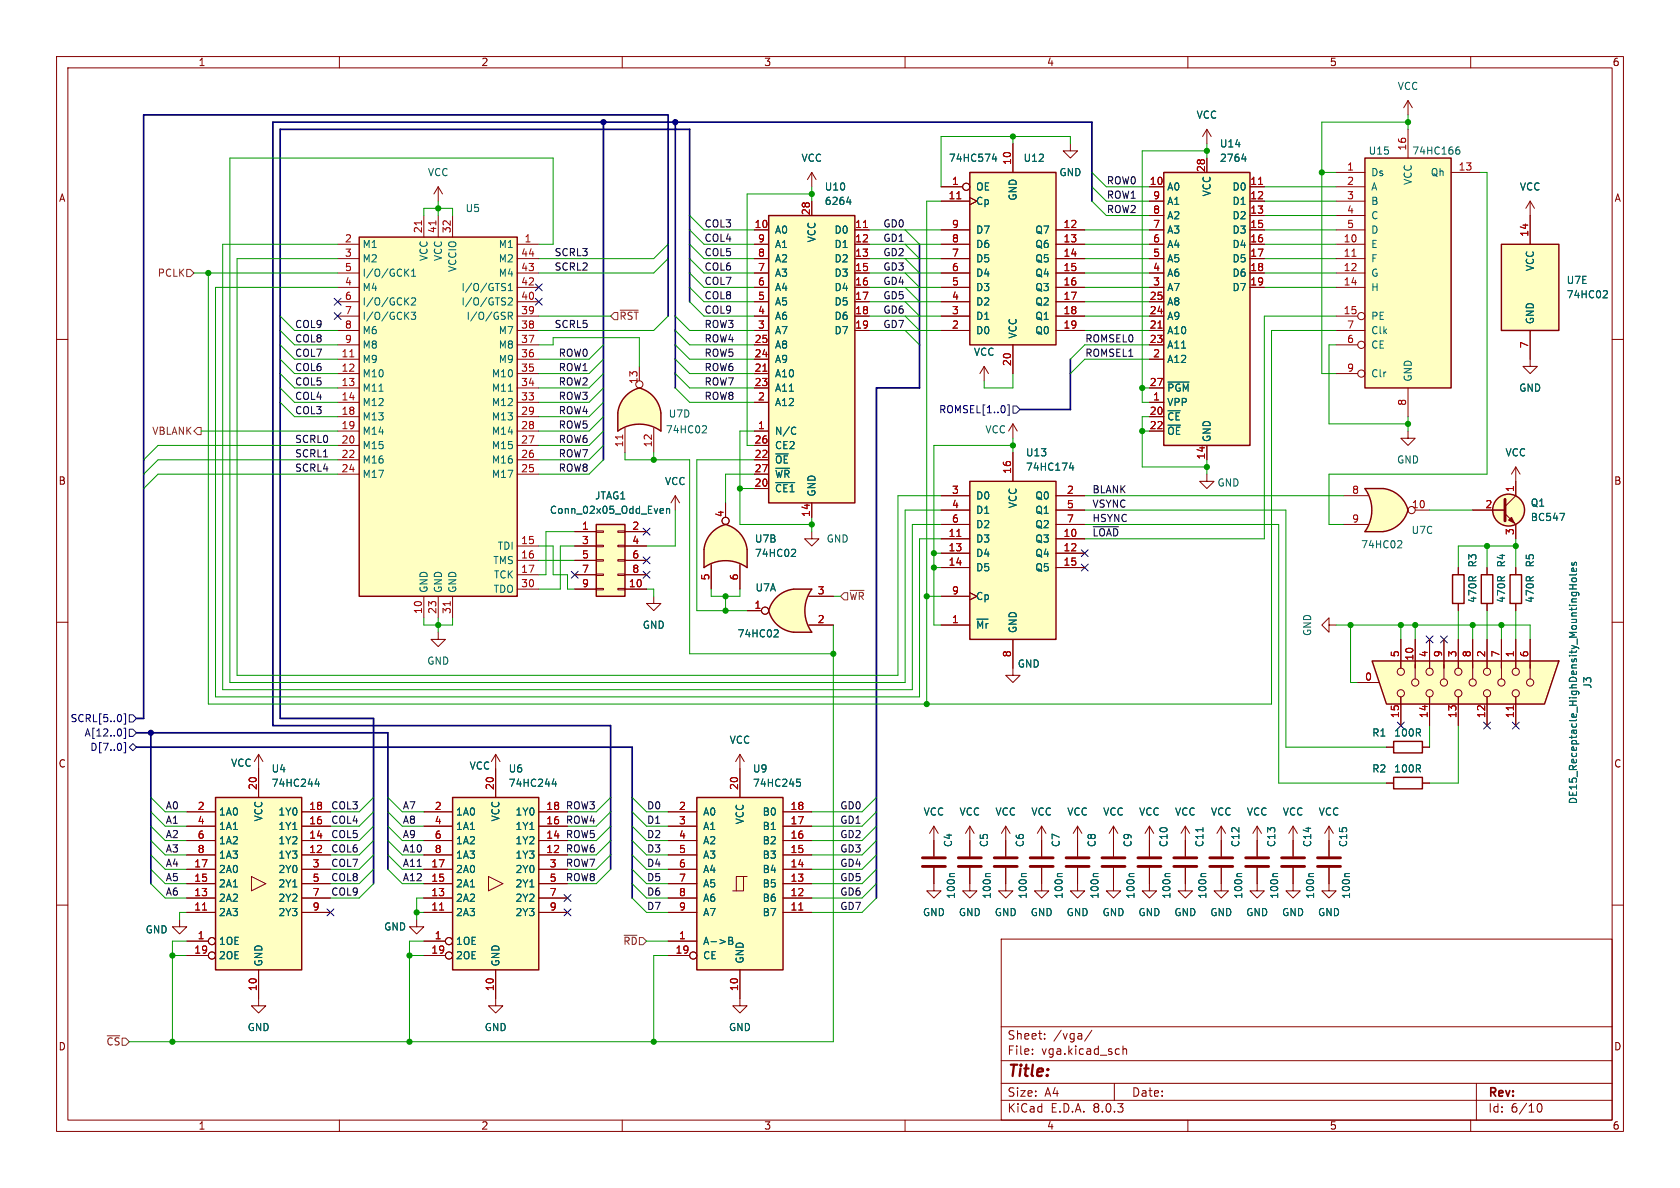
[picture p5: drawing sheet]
<svg xmlns="http://www.w3.org/2000/svg" width="297mm" height="210mm" viewBox="0 0 297 210" stroke-linecap="round" stroke-linejoin="round" font-family="sans-serif">
<defs><g id="words">
<text font-size="2.8" fill="#840000" x="178" y="190.9">Title:</text>
<g font-size="2.1" fill="#840000">
<text x="178" y="184">Sheet:</text>
<text x="186.2" y="184">/vga/</text>
<text x="178" y="186.7">File:</text>
<text x="184.1" y="186.7">vga.kicad_sch</text>
<text x="178" y="196.9">KiCad</text>
<text x="178" y="194.1">Size:</text>
<text x="184.7" y="194.1">A4</text>
<text x="185.7" y="196.9">E.D.A.</text>
<text x="193.3" y="196.9">8.0.3</text>
<text x="200" y="194.1">Date:</text>
<text x="263" y="194.3">Rev:</text>
<text x="263" y="196.9">Id:</text>
<text x="267.1" y="196.9">6/10</text>
</g>
<g font-size="1.8" fill="#840000">
<text x="35" y="11.9">1</text>
<text x="85" y="11.9">2</text>
<text x="135" y="11.9">3</text>
<text x="185" y="11.9">4</text>
<text x="235" y="11.9">5</text>
<text x="285" y="11.9">6</text>
<text x="10.3" y="35.9">A</text>
<text x="285.3" y="35.9">A</text>
<text x="10.3" y="85.9">B</text>
<text x="285.3" y="85.9">B</text>
<text x="10.3" y="135.9">C</text>
<text x="285.3" y="135.9">C</text>
<text x="10.3" y="185.9">D</text>
<text x="285.3" y="185.9">D</text>
<text x="35" y="199.9">1</text>
<text x="85" y="199.9">2</text>
<text x="135" y="199.9">3</text>
<text x="185" y="199.9">4</text>
<text x="235" y="199.9">5</text>
<text x="285" y="199.9">6</text>
</g>
<g font-size="1.8" fill="#006464">
<text x="247" y="16.1">VCC</text>
<text x="211.4" y="21.2">VCC</text>
<text x="141.6" y="28.8">VCC</text>
<text x="167.6" y="28.8">74HC574</text>
<text x="180.9" y="28.8">U12</text>
<text x="215.6" y="26.3">U14</text>
<text x="215.6" y="28.8">2764</text>
<text x="241.9" y="27.5">U15</text>
<text x="249.6" y="27.5">74HC166</text>
<text x="75.6" y="31.3">VCC</text>
<text x="145.7" y="33.9">U10</text>
<text x="172.5" y="33.9">OE</text>
<text x="179.9" y="35.6" transform="rotate(-90 179.9 35.6)">GND</text>
<text x="187.2" y="31.3">GND</text>
<text x="206.2" y="33.9">A0</text>
<text x="214.2" y="34.8" transform="rotate(-90 214.2 34.8)">VCC</text>
<text x="217.8" y="33.9">D0</text>
<text x="242.3" y="31.3">Ds</text>
<text x="242.3" y="33.9">A</text>
<text x="249.8" y="32.8" transform="rotate(-90 249.8 32.8)">VCC</text>
<text x="252.8" y="31.3">Qh</text>
<text x="268.6" y="33.9">VCC</text>
<text x="82.2" y="37.7">U5</text>
<text x="136.9" y="41.5">A0</text>
<text x="145.7" y="36.4">6264</text>
<text x="147.4" y="41.5">D0</text>
<text x="172.5" y="36.4">Cp</text>
<text x="172.5" y="41.5">D7</text>
<text x="182.9" y="41.5">Q7</text>
<text x="206.2" y="41.5">A3</text>
<text x="206.2" y="39">A2</text>
<text x="206.2" y="36.4">A1</text>
<text x="217.8" y="36.4">D1</text>
<text x="217.8" y="39">D2</text>
<text x="217.8" y="41.5">D3</text>
<text x="242.3" y="36.4">B</text>
<text x="242.3" y="39">C</text>
<text x="242.3" y="41.5">D</text>
<text x="64" y="44">M1</text>
<text x="64" y="46.6">M2</text>
<text x="75.8" y="46.2" transform="rotate(-90 75.8 46.2)">VCC</text>
<text x="78.3" y="46.2" transform="rotate(-90 78.3 46.2)">VCC</text>
<text x="88.1" y="44">M1</text>
<text x="88.1" y="46.6">M2</text>
<text x="136.9" y="46.6">A2</text>
<text x="136.9" y="44">A1</text>
<text x="144.4" y="42.9" transform="rotate(-90 144.4 42.9)">VCC</text>
<text x="147.4" y="44">D1</text>
<text x="147.4" y="46.6">D2</text>
<text x="172.5" y="46.6">D5</text>
<text x="172.5" y="44">D6</text>
<text x="182.9" y="44">Q6</text>
<text x="182.9" y="46.6">Q5</text>
<text x="206.2" y="46.6">A5</text>
<text x="206.2" y="44">A4</text>
<text x="217.8" y="44">D4</text>
<text x="217.8" y="46.6">D5</text>
<text x="242.3" y="44">E</text>
<text x="242.3" y="46.6">F</text>
<text x="64" y="51.7">M4</text>
<text x="64" y="49.1">I/O/GCK1</text>
<text x="80.9" y="48.2" transform="rotate(-90 80.9 48.2)">VCCIO</text>
<text x="81.5" y="51.7">I/O/GTS1</text>
<text x="88.1" y="49.1">M4</text>
<text x="136.9" y="51.7">A4</text>
<text x="136.9" y="49.1">A3</text>
<text x="147.4" y="49.1">D3</text>
<text x="147.4" y="51.7">D4</text>
<text x="172.5" y="51.7">D3</text>
<text x="172.5" y="49.1">D4</text>
<text x="182.9" y="49.1">Q4</text>
<text x="182.9" y="51.7">Q3</text>
<text x="206.2" y="51.7">A7</text>
<text x="206.2" y="49.1">A6</text>
<text x="217.8" y="49.1">D6</text>
<text x="217.8" y="51.7">D7</text>
<text x="242.3" y="49.1">G</text>
<text x="242.3" y="51.7">H</text>
<text x="271.4" y="48" transform="rotate(-90 271.4 48)">VCC</text>
<text x="276.9" y="50.4">U7E</text>
<text x="276.9" y="52.9">74HC02</text>
<text x="64" y="54.2">I/O/GCK2</text>
<text x="64" y="56.7">I/O/GCK3</text>
<text x="64" y="59.3">M6</text>
<text x="81.5" y="54.2">I/O/GTS2</text>
<text x="82.4" y="56.7">I/O/GSR</text>
<text x="88.1" y="59.3">M7</text>
<text x="136.9" y="59.3">A7</text>
<text x="136.9" y="56.7">A6</text>
<text x="136.9" y="54.2">A5</text>
<text x="147.4" y="54.2">D5</text>
<text x="147.4" y="56.7">D6</text>
<text x="147.4" y="59.3">D7</text>
<text x="172.5" y="59.3">D0</text>
<text x="172.5" y="56.7">D1</text>
<text x="172.5" y="54.2">D2</text>
<text x="179.9" y="59.9" transform="rotate(-90 179.9 59.9)">VCC</text>
<text x="182.9" y="54.2">Q2</text>
<text x="182.9" y="56.7">Q1</text>
<text x="182.9" y="59.3">Q0</text>
<text x="206.2" y="59.3">A10</text>
<text x="206.2" y="56.7">A9</text>
<text x="206.2" y="54.2">A8</text>
<text x="242.3" y="56.7">PE</text>
<text x="242.3" y="59.3">Clk</text>
<text x="271.4" y="57.4" transform="rotate(-90 271.4 57.4)">GND</text>
<text x="64" y="64.4">M9</text>
<text x="64" y="61.8">M8</text>
<text x="88.1" y="64.4">M9</text>
<text x="88.1" y="61.8">M8</text>
<text x="136.9" y="64.4">A9</text>
<text x="136.9" y="61.8">A8</text>
<text x="172.1" y="63.1">VCC</text>
<text x="206.2" y="64.4">A12</text>
<text x="206.2" y="61.8">A11</text>
<text x="242.3" y="61.8">CE</text>
<text x="64" y="66.9">M10</text>
<text x="64" y="69.4">M11</text>
<text x="64" y="72">M12</text>
<text x="86.9" y="72">M12</text>
<text x="86.9" y="69.4">M11</text>
<text x="86.9" y="66.9">M10</text>
<text x="136.9" y="72">A12</text>
<text x="136.9" y="66.9">A10</text>
<text x="136.9" y="69.4">A11</text>
<text x="206.2" y="72">VPP</text>
<text x="206.2" y="69.4">~{PGM}</text>
<text x="242.3" y="66.9">Clr</text>
<text x="249.8" y="67.6" transform="rotate(-90 249.8 67.6)">GND</text>
<text x="268.5" y="69.4">GND</text>
<text x="64" y="74.5">M13</text>
<text x="64" y="77.1">M14</text>
<text x="86.9" y="77.1">M14</text>
<text x="86.9" y="74.5">M13</text>
<text x="117.6" y="76.8">74HC02</text>
<text x="118.1" y="74">U7D</text>
<text x="136.9" y="77.1">N/C</text>
<text x="174.1" y="76.8">VCC</text>
<text x="206.2" y="74.5">~{CE}</text>
<text x="206.2" y="77.1">~{OE}</text>
<text x="64" y="79.6">M15</text>
<text x="64" y="82.1">M16</text>
<text x="86.9" y="82.1">M16</text>
<text x="86.9" y="79.6">M15</text>
<text x="136.9" y="82.1">~{OE}</text>
<text x="136.9" y="79.6">CE2</text>
<text x="181.3" y="80.9">U13</text>
<text x="181.3" y="83.4">74HC174</text>
<text x="214.2" y="78.2" transform="rotate(-90 214.2 78.2)">GND</text>
<text x="246.9" y="82.1">GND</text>
<text x="266.1" y="80.9">VCC</text>
<text x="64" y="84.7">M17</text>
<text x="86.9" y="84.7">M17</text>
<text x="105.1" y="88.5">JTAG1</text>
<text x="117.5" y="86">VCC</text>
<text x="136.9" y="87.2">~{CE1}</text>
<text x="136.9" y="84.7">~{WR}</text>
<text x="144.4" y="87.9" transform="rotate(-90 144.4 87.9)">GND</text>
<text x="172.5" y="88.5">D0</text>
<text x="179.9" y="89.9" transform="rotate(-90 179.9 89.9)">VCC</text>
<text x="182.9" y="88.5">Q0</text>
<text x="215.1" y="86.2">GND</text>
<text x="270.5" y="89.8">Q1</text>
<text x="97.1" y="91">Conn_02x05_Odd_Even</text>
<text x="172.5" y="91">D1</text>
<text x="172.5" y="93.6">D2</text>
<text x="182.9" y="91">Q1</text>
<text x="182.9" y="93.6">Q2</text>
<text x="249.5" y="94.6">U7C</text>
<text x="270.5" y="92.3">BC547</text>
<text x="87.1" y="99.9">TMS</text>
<text x="87.9" y="97.4">TDI</text>
<text x="133.4" y="98.7">74HC02</text>
<text x="133.4" y="96.1">U7B</text>
<text x="146" y="96.1">GND</text>
<text x="172.5" y="96.1">D3</text>
<text x="172.5" y="98.7">D4</text>
<text x="172.5" y="101.2">D5</text>
<text x="182.9" y="96.1">Q3</text>
<text x="182.9" y="98.7">Q4</text>
<text x="182.9" y="101.2">Q5</text>
<text x="240.5" y="97.1">74HC02</text>
<text x="261.2" y="100.4" transform="rotate(-90 261.2 100.4)">R3</text>
<text x="266.3" y="100.4" transform="rotate(-90 266.3 100.4)">R4</text>
<text x="271.4" y="100.4" transform="rotate(-90 271.4 100.4)">R5</text>
<text x="75.8" y="104.9" transform="rotate(-90 75.8 104.9)">GND</text>
<text x="78.3" y="104.9" transform="rotate(-90 78.3 104.9)">GND</text>
<text x="80.9" y="104.9" transform="rotate(-90 80.9 104.9)">GND</text>
<text x="87.2" y="105">TDO</text>
<text x="87.2" y="102.5">TCK</text>
<text x="133.5" y="104.7">U7A</text>
<text x="172.5" y="106.3">Cp</text>
<text x="261.2" y="106.7" transform="rotate(-90 261.2 106.7)">470R</text>
<text x="266.3" y="106.7" transform="rotate(-90 266.3 106.7)">470R</text>
<text x="271.4" y="106.7" transform="rotate(-90 271.4 106.7)">470R</text>
<text x="113.5" y="111.4">GND</text>
<text x="130.3" y="112.9">74HC02</text>
<text x="172.5" y="111.4">~{Mr}</text>
<text x="179.9" y="112" transform="rotate(-90 179.9 112)">GND</text>
<text x="232" y="112.5" transform="rotate(-90 232 112.5)">GND</text>
<text x="75.4" y="117.7">GND</text>
<text x="179.8" y="118.2">GND</text>
<text x="281.5" y="121.8" transform="rotate(-90 281.5 121.8)">J3</text>
<text x="128.9" y="131.7">VCC</text>
<text x="242.5" y="130.4">R1</text>
<text x="246.4" y="130.4">100R</text>
<text x="40.8" y="135.7">VCC</text>
<text x="47.9" y="136.8">U4</text>
<text x="82.9" y="136.2">VCC</text>
<text x="89.8" y="136.8">U6</text>
<text x="133" y="136.8">U9</text>
<text x="242.5" y="136.8">R2</text>
<text x="246.4" y="136.8">100R</text>
<text x="47.9" y="139.3">74HC244</text>
<text x="89.8" y="139.3">74HC244</text>
<text x="133" y="139.3">74HC245</text>
<text x="279" y="142.3" transform="rotate(-90 279 142.3)">DE15_Receptacle_HighDensity_MountingHoles</text>
<text x="38.6" y="144.4">1A0</text>
<text x="38.6" y="146.9">1A1</text>
<text x="38.6" y="149.5">1A2</text>
<text x="46.6" y="145.3" transform="rotate(-90 46.6 145.3)">VCC</text>
<text x="49.1" y="149.5">1Y2</text>
<text x="49.1" y="146.9">1Y1</text>
<text x="49.1" y="144.4">1Y0</text>
<text x="80.5" y="144.4">1A0</text>
<text x="80.5" y="146.9">1A1</text>
<text x="80.5" y="149.5">1A2</text>
<text x="88.5" y="145.3" transform="rotate(-90 88.5 145.3)">VCC</text>
<text x="91" y="149.5">1Y2</text>
<text x="91" y="146.9">1Y1</text>
<text x="91" y="144.4">1Y0</text>
<text x="124.2" y="144.4">A0</text>
<text x="124.2" y="146.9">A1</text>
<text x="124.2" y="149.5">A2</text>
<text x="131.7" y="145.8" transform="rotate(-90 131.7 145.8)">VCC</text>
<text x="134.7" y="149.5">B2</text>
<text x="134.7" y="146.9">B1</text>
<text x="134.7" y="144.4">B0</text>
<text x="163.2" y="144.4">VCC</text>
<text x="168.5" y="149.9" transform="rotate(-90 168.5 149.9)">C4</text>
<text x="169.5" y="144.4">VCC</text>
<text x="174.9" y="149.9" transform="rotate(-90 174.9 149.9)">C5</text>
<text x="175.9" y="144.4">VCC</text>
<text x="181.2" y="149.9" transform="rotate(-90 181.2 149.9)">C6</text>
<text x="182.2" y="144.4">VCC</text>
<text x="187.6" y="149.9" transform="rotate(-90 187.6 149.9)">C7</text>
<text x="188.6" y="144.4">VCC</text>
<text x="193.9" y="149.9" transform="rotate(-90 193.9 149.9)">C8</text>
<text x="194.9" y="144.4">VCC</text>
<text x="200.3" y="149.9" transform="rotate(-90 200.3 149.9)">C9</text>
<text x="201.3" y="144.4">VCC</text>
<text x="206.6" y="149.9" transform="rotate(-90 206.6 149.9)">C10</text>
<text x="207.6" y="144.4">VCC</text>
<text x="213" y="149.9" transform="rotate(-90 213 149.9)">C11</text>
<text x="214" y="144.4">VCC</text>
<text x="219.3" y="149.9" transform="rotate(-90 219.3 149.9)">C12</text>
<text x="220.3" y="144.4">VCC</text>
<text x="225.7" y="149.9" transform="rotate(-90 225.7 149.9)">C13</text>
<text x="226.7" y="144.4">VCC</text>
<text x="232" y="149.9" transform="rotate(-90 232 149.9)">C14</text>
<text x="233" y="144.4">VCC</text>
<text x="238.4" y="149.9" transform="rotate(-90 238.4 149.9)">C15</text>
<text x="38.6" y="154.5">2A0</text>
<text x="38.6" y="152">1A3</text>
<text x="49.1" y="152">1Y3</text>
<text x="49.1" y="154.5">2Y0</text>
<text x="80.5" y="154.5">2A0</text>
<text x="80.5" y="152">1A3</text>
<text x="91" y="152">1Y3</text>
<text x="91" y="154.5">2Y0</text>
<text x="124.2" y="152">A3</text>
<text x="124.2" y="154.5">A4</text>
<text x="134.7" y="154.5">B4</text>
<text x="134.7" y="152">B3</text>
<text x="38.6" y="159.6">2A2</text>
<text x="38.6" y="157.1">2A1</text>
<text x="49.1" y="157.1">2Y1</text>
<text x="49.1" y="159.6">2Y2</text>
<text x="80.5" y="159.6">2A2</text>
<text x="80.5" y="157.1">2A1</text>
<text x="91" y="157.1">2Y1</text>
<text x="91" y="159.6">2Y2</text>
<text x="124.2" y="157.1">A5</text>
<text x="124.2" y="159.6">A6</text>
<text x="134.7" y="159.6">B6</text>
<text x="134.7" y="157.1">B5</text>
<text x="169" y="159" transform="rotate(-90 169 159)">100n</text>
<text x="175.4" y="159" transform="rotate(-90 175.4 159)">100n</text>
<text x="181.7" y="159" transform="rotate(-90 181.7 159)">100n</text>
<text x="188.1" y="159" transform="rotate(-90 188.1 159)">100n</text>
<text x="194.4" y="159" transform="rotate(-90 194.4 159)">100n</text>
<text x="200.8" y="159" transform="rotate(-90 200.8 159)">100n</text>
<text x="207.1" y="159" transform="rotate(-90 207.1 159)">100n</text>
<text x="213.5" y="159" transform="rotate(-90 213.5 159)">100n</text>
<text x="219.8" y="159" transform="rotate(-90 219.8 159)">100n</text>
<text x="226.2" y="159" transform="rotate(-90 226.2 159)">100n</text>
<text x="232.5" y="159" transform="rotate(-90 232.5 159)">100n</text>
<text x="238.9" y="159" transform="rotate(-90 238.9 159)">100n</text>
<text x="25.6" y="165.2">GND</text>
<text x="38.6" y="167.2">1OE</text>
<text x="38.6" y="162.2">2A3</text>
<text x="49.1" y="162.2">2Y3</text>
<text x="67.8" y="164.7">GND</text>
<text x="80.5" y="167.2">1OE</text>
<text x="80.5" y="162.2">2A3</text>
<text x="91" y="162.2">2Y3</text>
<text x="124.2" y="167.2">A-&gt;B</text>
<text x="124.2" y="162.2">A7</text>
<text x="134.7" y="162.2">B7</text>
<text x="163.1" y="162.2">GND</text>
<text x="169.4" y="162.2">GND</text>
<text x="175.8" y="162.2">GND</text>
<text x="182.1" y="162.2">GND</text>
<text x="188.5" y="162.2">GND</text>
<text x="194.8" y="162.2">GND</text>
<text x="201.2" y="162.2">GND</text>
<text x="207.5" y="162.2">GND</text>
<text x="213.9" y="162.2">GND</text>
<text x="220.2" y="162.2">GND</text>
<text x="226.6" y="162.2">GND</text>
<text x="232.9" y="162.2">GND</text>
<text x="38.6" y="169.8">2OE</text>
<text x="46.6" y="170.9" transform="rotate(-90 46.6 170.9)">GND</text>
<text x="80.5" y="169.8">2OE</text>
<text x="88.5" y="170.9" transform="rotate(-90 88.5 170.9)">GND</text>
<text x="124.2" y="169.8">CE</text>
<text x="131.7" y="170.4" transform="rotate(-90 131.7 170.4)">GND</text>
<text x="43.7" y="182.5">GND</text>
<text x="85.6" y="182.5">GND</text>
<text x="128.8" y="182.5">GND</text>
</g>
<g font-size="1.8" fill="#a90000">
<text x="178.8" y="29.3" transform="rotate(-90 178.8 29.3)">10</text>
<text x="248.7" y="26.7" transform="rotate(-90 248.7 26.7)">16</text>
<text x="167.6" y="35.3">11</text>
<text x="168.2" y="32.8">1</text>
<text x="203.2" y="32.8">10</text>
<text x="203.8" y="35.3">9</text>
<text x="213.1" y="30.5" transform="rotate(-90 213.1 30.5)">28</text>
<text x="220.9" y="32.8">11</text>
<text x="220.9" y="35.3">12</text>
<text x="238.1" y="30.2">1</text>
<text x="238.1" y="32.8">2</text>
<text x="238.1" y="35.3">3</text>
<text x="257.8" y="30.2">13</text>
<text x="74.7" y="41.3" transform="rotate(-90 74.7 41.3)">21</text>
<text x="77.2" y="41.3" transform="rotate(-90 77.2 41.3)">41</text>
<text x="79.8" y="41.3" transform="rotate(-90 79.8 41.3)">32</text>
<text x="133.3" y="40.4">10</text>
<text x="143.3" y="38.1" transform="rotate(-90 143.3 38.1)">28</text>
<text x="151.1" y="40.4">11</text>
<text x="168.2" y="40.4">9</text>
<text x="187.9" y="40.4">12</text>
<text x="203.8" y="40.4">7</text>
<text x="203.8" y="37.8">8</text>
<text x="220.9" y="37.8">13</text>
<text x="220.9" y="40.4">15</text>
<text x="238.1" y="37.8">4</text>
<text x="238.1" y="40.4">5</text>
<text x="270.3" y="42" transform="rotate(-90 270.3 42)">14</text>
<text x="60.9" y="42.9">2</text>
<text x="60.9" y="45.5">3</text>
<text x="92" y="45.5">44</text>
<text x="92.6" y="42.9">1</text>
<text x="133.9" y="45.5">8</text>
<text x="133.9" y="42.9">9</text>
<text x="151.1" y="42.9">12</text>
<text x="151.1" y="45.5">13</text>
<text x="168.2" y="45.5">7</text>
<text x="168.2" y="42.9">8</text>
<text x="187.9" y="42.9">13</text>
<text x="187.9" y="45.5">14</text>
<text x="203.8" y="45.5">5</text>
<text x="203.8" y="42.9">6</text>
<text x="220.9" y="42.9">16</text>
<text x="220.9" y="45.5">17</text>
<text x="237.4" y="42.9">10</text>
<text x="237.4" y="45.5">11</text>
<text x="60.9" y="50.5">4</text>
<text x="60.9" y="48">5</text>
<text x="60.9" y="53.1">6</text>
<text x="92" y="53.1">40</text>
<text x="92" y="50.5">42</text>
<text x="92" y="48">43</text>
<text x="133.9" y="53.1">5</text>
<text x="133.9" y="50.5">6</text>
<text x="133.9" y="48">7</text>
<text x="151.1" y="48">15</text>
<text x="151.1" y="50.5">16</text>
<text x="151.1" y="53.1">17</text>
<text x="168.2" y="53.1">4</text>
<text x="168.2" y="50.5">5</text>
<text x="168.2" y="48">6</text>
<text x="187.9" y="48">15</text>
<text x="187.9" y="50.5">16</text>
<text x="187.9" y="53.1">17</text>
<text x="203.2" y="53.1">25</text>
<text x="203.8" y="50.5">3</text>
<text x="203.8" y="48">4</text>
<text x="220.9" y="48">18</text>
<text x="220.9" y="50.5">19</text>
<text x="237.4" y="48">12</text>
<text x="237.4" y="50.5">14</text>
<text x="60.9" y="55.6">7</text>
<text x="60.9" y="58.2">8</text>
<text x="92" y="58.2">38</text>
<text x="92" y="55.6">39</text>
<text x="133.9" y="58.2">3</text>
<text x="133.9" y="55.6">4</text>
<text x="151.1" y="55.6">18</text>
<text x="151.1" y="58.2">19</text>
<text x="168.2" y="58.2">2</text>
<text x="168.2" y="55.6">3</text>
<text x="187.9" y="55.6">18</text>
<text x="187.9" y="58.2">19</text>
<text x="203.2" y="58.2">21</text>
<text x="203.2" y="55.6">24</text>
<text x="237.4" y="55.6">15</text>
<text x="238.1" y="58.2">7</text>
<text x="60.3" y="63.2">11</text>
<text x="60.3" y="65.8">12</text>
<text x="60.9" y="60.7">9</text>
<text x="92" y="65.8">35</text>
<text x="92" y="63.2">36</text>
<text x="92" y="60.7">37</text>
<text x="133.3" y="65.8">21</text>
<text x="133.3" y="63.2">24</text>
<text x="133.3" y="60.7">25</text>
<text x="178.8" y="64.8" transform="rotate(-90 178.8 64.8)">20</text>
<text x="203.2" y="60.7">23</text>
<text x="203.8" y="63.2">2</text>
<text x="238.1" y="60.7">6</text>
<text x="238.1" y="65.8">9</text>
<text x="270.3" y="61.7" transform="rotate(-90 270.3 61.7)">7</text>
<text x="60.3" y="68.3">13</text>
<text x="60.3" y="70.9">14</text>
<text x="92" y="70.9">33</text>
<text x="92" y="68.3">34</text>
<text x="112.8" y="68" transform="rotate(-90 112.8 68)">13</text>
<text x="133.3" y="68.3">23</text>
<text x="133.9" y="70.9">2</text>
<text x="203.2" y="68.3">27</text>
<text x="203.8" y="70.9">1</text>
<text x="248.7" y="71.8" transform="rotate(-90 248.7 71.8)">8</text>
<text x="60.3" y="73.4">18</text>
<text x="60.3" y="75.9">19</text>
<text x="92" y="75.9">28</text>
<text x="92" y="73.4">29</text>
<text x="133.9" y="75.9">1</text>
<text x="203.2" y="73.4">20</text>
<text x="203.2" y="75.9">22</text>
<text x="60.3" y="78.5">20</text>
<text x="60.3" y="81">22</text>
<text x="60.3" y="83.6">24</text>
<text x="92" y="83.6">25</text>
<text x="92" y="81">26</text>
<text x="92" y="78.5">27</text>
<text x="110.2" y="79.2" transform="rotate(-90 110.2 79.2)">11</text>
<text x="115.3" y="79.2" transform="rotate(-90 115.3 79.2)">12</text>
<text x="133.3" y="81">22</text>
<text x="133.3" y="78.5">26</text>
<text x="133.3" y="83.6">27</text>
<text x="178.8" y="83.9" transform="rotate(-90 178.8 83.9)">16</text>
<text x="213.1" y="81.3" transform="rotate(-90 213.1 81.3)">14</text>
<text x="133.3" y="86.1">20</text>
<text x="168.2" y="87.4">3</text>
<text x="168.2" y="89.9">4</text>
<text x="188.5" y="87.4">2</text>
<text x="188.5" y="89.9">5</text>
<text x="238.9" y="87.4">8</text>
<text x="249.5" y="89.9">10</text>
<text x="262.5" y="89.9">2</text>
<text x="267.7" y="87.1" transform="rotate(-90 267.7 87.1)">1</text>
<text x="102.8" y="93.7">1</text>
<text x="111.7" y="93.7">2</text>
<text x="128" y="91.5" transform="rotate(-90 128 91.5)">4</text>
<text x="143.3" y="91.5" transform="rotate(-90 143.3 91.5)">14</text>
<text x="167.6" y="95">11</text>
<text x="168.2" y="92.5">6</text>
<text x="187.9" y="95">10</text>
<text x="188.5" y="92.5">7</text>
<text x="238.9" y="92.5">9</text>
<text x="267.7" y="94.7" transform="rotate(-90 267.7 94.7)">3</text>
<text x="92" y="96.3">15</text>
<text x="92" y="98.8">16</text>
<text x="92" y="101.3">17</text>
<text x="102.8" y="96.3">3</text>
<text x="102.8" y="98.8">5</text>
<text x="102.8" y="101.3">7</text>
<text x="111.7" y="96.3">4</text>
<text x="111.7" y="98.8">6</text>
<text x="111.7" y="101.3">8</text>
<text x="167.6" y="97.5">13</text>
<text x="167.6" y="100.1">14</text>
<text x="187.9" y="97.5">12</text>
<text x="187.9" y="100.1">15</text>
<text x="92" y="103.9">30</text>
<text x="102.8" y="103.9">9</text>
<text x="111.1" y="103.9">10</text>
<text x="125.5" y="102.7" transform="rotate(-90 125.5 102.7)">5</text>
<text x="130.6" y="102.7" transform="rotate(-90 130.6 102.7)">6</text>
<text x="133.3" y="107.7">1</text>
<text x="144.5" y="105.2">3</text>
<text x="168.2" y="105.2">9</text>
<text x="74.7" y="108.6" transform="rotate(-90 74.7 108.6)">10</text>
<text x="77.2" y="108.6" transform="rotate(-90 77.2 108.6)">23</text>
<text x="79.8" y="108.6" transform="rotate(-90 79.8 108.6)">31</text>
<text x="144.5" y="110.2">2</text>
<text x="168.2" y="110.2">1</text>
<text x="178.8" y="116.3" transform="rotate(-90 178.8 116.3)">8</text>
<text x="247.4" y="116.3" transform="rotate(-90 247.4 116.3)">5</text>
<text x="249.9" y="116.9" transform="rotate(-90 249.9 116.9)">10</text>
<text x="252.5" y="116.3" transform="rotate(-90 252.5 116.3)">4</text>
<text x="255" y="116.3" transform="rotate(-90 255 116.3)">9</text>
<text x="257.6" y="116.3" transform="rotate(-90 257.6 116.3)">3</text>
<text x="260.1" y="116.3" transform="rotate(-90 260.1 116.3)">8</text>
<text x="262.6" y="116.3" transform="rotate(-90 262.6 116.3)">2</text>
<text x="265.2" y="116.3" transform="rotate(-90 265.2 116.3)">7</text>
<text x="267.7" y="116.3" transform="rotate(-90 267.7 116.3)">1</text>
<text x="270.3" y="116.3" transform="rotate(-90 270.3 116.3)">6</text>
<text x="241.2" y="120.4">0</text>
<text x="247.4" y="127" transform="rotate(-90 247.4 127)">15</text>
<text x="252.5" y="127" transform="rotate(-90 252.5 127)">14</text>
<text x="257.6" y="127" transform="rotate(-90 257.6 127)">13</text>
<text x="262.6" y="127" transform="rotate(-90 262.6 127)">12</text>
<text x="267.7" y="127" transform="rotate(-90 267.7 127)">11</text>
<text x="34.9" y="143.3">2</text>
<text x="45.5" y="139.7" transform="rotate(-90 45.5 139.7)">20</text>
<text x="54.6" y="143.3">18</text>
<text x="76.8" y="143.3">2</text>
<text x="87.4" y="139.7" transform="rotate(-90 87.4 139.7)">20</text>
<text x="96.5" y="143.3">18</text>
<text x="119.9" y="143.3">2</text>
<text x="130.6" y="139.7" transform="rotate(-90 130.6 139.7)">20</text>
<text x="139.7" y="143.3">18</text>
<text x="34.9" y="145.8">4</text>
<text x="34.9" y="148.3">6</text>
<text x="54.6" y="148.3">14</text>
<text x="54.6" y="145.8">16</text>
<text x="76.8" y="145.8">4</text>
<text x="76.8" y="148.3">6</text>
<text x="96.5" y="148.3">14</text>
<text x="96.5" y="145.8">16</text>
<text x="119.9" y="145.8">3</text>
<text x="119.9" y="148.3">4</text>
<text x="139.7" y="148.3">16</text>
<text x="139.7" y="145.8">17</text>
<text x="34.2" y="156">15</text>
<text x="34.2" y="153.4">17</text>
<text x="34.9" y="150.9">8</text>
<text x="54.6" y="150.9">12</text>
<text x="55.2" y="153.4">3</text>
<text x="55.2" y="156">5</text>
<text x="76.2" y="156">15</text>
<text x="76.2" y="153.4">17</text>
<text x="76.8" y="150.9">8</text>
<text x="96.5" y="150.9">12</text>
<text x="97.1" y="153.4">3</text>
<text x="97.1" y="156">5</text>
<text x="119.9" y="150.9">5</text>
<text x="119.9" y="153.4">6</text>
<text x="119.9" y="156">7</text>
<text x="139.7" y="156">13</text>
<text x="139.7" y="153.4">14</text>
<text x="139.7" y="150.9">15</text>
<text x="34.2" y="161">11</text>
<text x="34.2" y="158.5">13</text>
<text x="55.2" y="158.5">7</text>
<text x="55.2" y="161">9</text>
<text x="76.2" y="161">11</text>
<text x="76.2" y="158.5">13</text>
<text x="97.1" y="158.5">7</text>
<text x="97.1" y="161">9</text>
<text x="119.9" y="158.5">8</text>
<text x="119.9" y="161">9</text>
<text x="139.7" y="161">11</text>
<text x="139.7" y="158.5">12</text>
<text x="34.9" y="166.1">1</text>
<text x="76.8" y="166.1">1</text>
<text x="119.9" y="166.1">1</text>
<text x="34.2" y="168.7">19</text>
<text x="76.2" y="168.7">19</text>
<text x="119.3" y="168.7">19</text>
<text x="45.5" y="175.3" transform="rotate(-90 45.5 175.3)">10</text>
<text x="87.4" y="175.3" transform="rotate(-90 87.4 175.3)">10</text>
<text x="130.6" y="175.3" transform="rotate(-90 130.6 175.3)">10</text>
</g>
<g font-size="1.8" fill="#0f0f0f">
<text x="195.6" y="32.7">ROW0</text>
<text x="195.6" y="35.2">ROW1</text>
<text x="124.5" y="40.3">COL3</text>
<text x="156.1" y="40.3">GD0</text>
<text x="195.6" y="37.8">ROW2</text>
<text x="97.9" y="47.9">SCRL2</text>
<text x="97.9" y="45.4">SCRL3</text>
<text x="124.5" y="45.4">COL5</text>
<text x="124.5" y="42.8">COL4</text>
<text x="124.5" y="47.9">COL6</text>
<text x="156.1" y="47.9">GD3</text>
<text x="156.1" y="42.8">GD1</text>
<text x="156.1" y="45.4">GD2</text>
<text x="124.5" y="53">COL8</text>
<text x="124.5" y="50.5">COL7</text>
<text x="156.1" y="53">GD5</text>
<text x="156.1" y="50.5">GD4</text>
<text x="52.1" y="58.1">COL9</text>
<text x="97.9" y="58.1">SCRL5</text>
<text x="124.5" y="58.1">ROW3</text>
<text x="124.5" y="55.5">COL9</text>
<text x="156.1" y="58.1">GD7</text>
<text x="156.1" y="55.5">GD6</text>
<text x="52.1" y="60.6">COL8</text>
<text x="52.1" y="65.7">COL6</text>
<text x="52.1" y="63.2">COL7</text>
<text x="98.7" y="63.2">ROW0</text>
<text x="98.7" y="65.7">ROW1</text>
<text x="124.5" y="60.6">ROW4</text>
<text x="124.5" y="65.7">ROW6</text>
<text x="124.5" y="63.2">ROW5</text>
<text x="191.8" y="63.2">ROMSEL1</text>
<text x="191.8" y="60.6">ROMSEL0</text>
<text x="52.1" y="68.2">COL5</text>
<text x="52.1" y="70.8">COL4</text>
<text x="98.7" y="70.8">ROW3</text>
<text x="98.7" y="68.2">ROW2</text>
<text x="124.5" y="70.8">ROW8</text>
<text x="124.5" y="68.2">ROW7</text>
<text x="52.1" y="73.3">COL3</text>
<text x="98.7" y="75.9">ROW5</text>
<text x="98.7" y="73.3">ROW4</text>
<text x="52.1" y="80.9">SCRL1</text>
<text x="52.1" y="83.5">SCRL4</text>
<text x="52.1" y="78.4">SCRL0</text>
<text x="98.7" y="78.4">ROW6</text>
<text x="98.7" y="80.9">ROW7</text>
<text x="98.7" y="83.5">ROW8</text>
<text x="193" y="89.8">VSYNC</text>
<text x="193" y="87.3">BLANK</text>
<text x="193" y="92.4">HSYNC</text>
<text x="193" y="94.9">~{LOAD}</text>
<text x="29.2" y="143.2">A0</text>
<text x="58.5" y="143.2">COL3</text>
<text x="71.1" y="143.2">A7</text>
<text x="99.9" y="143.2">ROW3</text>
<text x="114.3" y="143.2">D0</text>
<text x="148.4" y="143.2">GD0</text>
<text x="29.2" y="145.7">A1</text>
<text x="29.2" y="148.2">A2</text>
<text x="58.5" y="148.2">COL5</text>
<text x="58.5" y="145.7">COL4</text>
<text x="71.1" y="148.2">A9</text>
<text x="71.1" y="145.7">A8</text>
<text x="99.9" y="145.7">ROW4</text>
<text x="99.9" y="148.2">ROW5</text>
<text x="114.3" y="148.2">D2</text>
<text x="114.3" y="145.7">D1</text>
<text x="148.4" y="145.7">GD1</text>
<text x="148.4" y="148.2">GD2</text>
<text x="29.2" y="153.3">A4</text>
<text x="29.2" y="155.9">A5</text>
<text x="29.2" y="150.8">A3</text>
<text x="58.5" y="153.3">COL7</text>
<text x="58.5" y="150.8">COL6</text>
<text x="58.5" y="155.9">COL8</text>
<text x="71.1" y="150.8">A10</text>
<text x="71.1" y="153.3">A11</text>
<text x="71.1" y="155.9">A12</text>
<text x="99.9" y="155.9">ROW8</text>
<text x="99.9" y="153.3">ROW7</text>
<text x="99.9" y="150.8">ROW6</text>
<text x="114.3" y="150.8">D3</text>
<text x="114.3" y="153.3">D4</text>
<text x="114.3" y="155.9">D5</text>
<text x="148.4" y="150.8">GD3</text>
<text x="148.4" y="153.3">GD4</text>
<text x="148.4" y="155.9">GD5</text>
<text x="29.2" y="158.4">A6</text>
<text x="58.5" y="158.4">COL9</text>
<text x="114.3" y="158.4">D6</text>
<text x="114.3" y="160.9">D7</text>
<text x="148.4" y="158.4">GD6</text>
<text x="148.4" y="160.9">GD7</text>
</g>
<g font-size="1.8" fill="#725600">
<text x="27.8" y="49.1">PCLK</text>
<text x="109.4" y="56.7">~{RST}</text>
<text x="26.8" y="77.1">VBLANK</text>
<text x="150.1" y="106.3">~{WR}</text>
<text x="110.1" y="167.2">~{RD}</text>
<text x="18.7" y="185">~{CS}</text>
</g>
<g font-size="1.8" fill="#000084">
<text x="165.9" y="73.3">ROMSEL[1..0]</text>
<text x="12.4" y="127.9">SCRL[5..0]</text>
<text x="14.8" y="130.4">A[12..0]</text>
<text x="15.9" y="132.9">D[7..0]</text>
</g>
</g></defs>
<g fill="none" stroke="#840000" stroke-width=".18">
<path d="M10 10h277v190h-277zM12 12h273v186h-273zM60 10v2M110 10v2M160 10v2M210 10v2M260 10v2M10 60h2M285 60h2M10 110h2M179.1 118.1v1.3h1.2l-1.2 1.3-1.3-1.3h1.3M285 110h2"/>
<path d="M10 160h2M228.6 156.2v1.3h1.3l-1.3 1.3-1.3-1.3h1.3M285 160h2M177 166h108v32h-108zM60 198v2M110 198v2M160 198v2M177 194.5h108M177 191.5h108M177 187.5h108M177 181.5h108M182.5 186.3v.1"/>
<path d="M182.5 185.5v.1M184.7 183.6v.1M184.7 182.8v.1M193 182.1l-1.3 2M197 191.5v3M198.5 184.9v1.5M198.5 185.5l.2-.1 .4 .1 .1 .9M210 198v2M260 198v2M261 191.5v6.5M271.7 195.7l.2-.5 .2-.1a.8 .8 0 0 1 .5 .7 .8 .8 0 0 1-.5 .8l-.2-.1-.2-.5"/>
</g>
<path d="M171.4 85.1h15.3v27.9h-15.3z" fill="#ffffc2"/>
<g fill="none" stroke="#840000" stroke-width=".25">
<path d="M171.4 85.1h15.3v27.9h-15.3z"/>
<circle cx="266.7" cy="90.2" r="2.82"/>
</g>
<g fill="none" stroke="#840000" stroke-width=".18">
<path d="M143.5 30.5l-.8 1.3M143.5 30.5v2.5M143.5 30.5l.8 1.3M179.1 74.9v2.6M179.1 74.9l-.8 1.3M179.1 74.9l.7 1.3M166.4 95.3h5M166.4 97.8h5M166.4 87.6h5M166.4 90.2h5M166.4 92.7h5M179.1 80v5.1"/>
<path d="M186.7 95.3h5.1M186.7 97.8h5.1M186.7 87.6h5.1M186.7 90.2h5.1M186.7 92.7h5.1M213.4 83.8v1.3h1.2l-1.2 1.3-1.3-1.3h1.3M260.3 90.2h5.8M266.1 90.8l1.9 1.9v2.6M268 82.6l-.8 1.2M268 82.6v5l-1.9 1.9M268 82.6l.7 1.2M166.4 110.5h5"/>
<path d="M166.4 100.3h5M166.4 105.4h5M171.4 104.8l1.3 .6-1.3 .6M179.1 113v5.1M186.7 100.3h5.1M234.9 110.5v-1.3l-1.2 1.3 1.2 1.3v-1.3h1.3M45.7 133.4l-.7 1.2M45.7 133.4v2.5M45.7 133.4l.8 1.2M87.6 133.4l-.7 1.2M87.6 133.4v2.5M87.6 133.4l.8 1.2"/>
<path d="M165.1 156.2v1.3h1.3l-1.3 1.3-1.3-1.3h1.3M165.1 146.1l-.8 1.2M165.1 146.1v2.5M165.1 146.1l.8 1.2M171.4 153.4v4.1h1.3l-1.3 1.3-1.2-1.3h1.2M171.4 148.6v2.8M177.8 153.4v4.1h1.3l-1.3 1.3-1.3-1.3h1.3M177.8 146.1v5.3M177.8 146.1l-.8 1.2M177.8 146.1l.8 1.2M184.1 146.1l-.7 1.2M184.1 146.1v2.5"/>
<path d="M184.1 146.1l.8 1.2M190.5 153.4v4.1h1.3l-1.3 1.3-1.3-1.3h1.3M190.5 146.1l-.8 1.2M190.5 146.1v5.3M190.5 146.1l.8 1.2M209.5 153.4v4.1h1.3l-1.3 1.3-1.2-1.3h1.2M209.5 148.6v2.8M215.9 153.4v4.1h1.3l-1.3 1.3-1.3-1.3h1.3M215.9 146.1v5.3M215.9 146.1l-.8 1.2M215.9 146.1l.8 1.2M222.2 153.4v4.1h1.3l-1.3 1.3-1.2-1.3h1.2"/>
<path d="M222.2 146.1l-.7 1.2M222.2 146.1v5.3M222.2 146.1l.8 1.2M228.6 146.1v5.3M228.6 153.4v2.8M228.6 146.1l-.8 1.2M228.6 146.1l.8 1.2M234.9 153.4v4.1h1.3l-1.3 1.3-1.2-1.3h1.2M234.9 146.1l-.7 1.2M234.9 146.1v5.3M234.9 146.1l.8 1.2M31.7 162.6v1.2h1.3l-1.3 1.3-1.2-1.3h1.2"/>
</g>
<g fill="none" stroke="#006464" stroke-width=".18">
<path d="M189.4 81.8l-.3 .9h.7M189.7 82.3v.8M275.8 90.7h.8l-.5 1.3M172.7 109.4h2M175.1 154.4h-.7l-.2 .2M181.4 154.4h-.6l-.2 .2M194.1 154.4h-.6l-.2 .2M212.7 146.3v.7M213.2 154.4h-.7l-.2 .2M219.5 154.4h-.6l-.2 .2M225.9 154.4h-.7l-.2 .2M232.2 154.4h-.6l-.2 .2"/>
<path d="M238.6 154.4h-.7l-.2 .2"/>
</g>
<path d="M169.2 94.8h.7" fill="none" stroke="#a90000" stroke-width=".18"/>
<g fill="none" stroke="#840000" stroke-width=".51">
<path d="M266.1 88.3v3.8M169.4 153.2h4.1M169.4 151.6h4.1M175.8 153.2h4M175.8 151.6h4M188.5 153.2h4M188.5 151.6h4M207.5 153.2h4.1M207.5 151.6h4.1M213.9 153.2h4M213.9 151.6h4M220.2 153.2h4.1"/>
<path d="M220.2 151.6h4.1M226.6 153.2h4M226.6 151.6h4M232.9 153.2h4.1M232.9 151.6h4.1"/>
</g>
<circle cx="266.7" cy="90.2" r="2.82" fill="#ffffc2" stroke="#ffffc2" stroke-width=".18"/>
<path d="M266.7 91.9l.5-.5 .5 1.1z" fill="#840000" stroke="#840000" stroke-width=".18"/>
<path d="M38.1 141h15.2v30.5h-15.2z" fill="#ffffc2"/>
<g fill="none" stroke="#840000" stroke-width=".18">
<path d="M77.5 111.8v1.2h1.2l-1.2 1.3-1.3-1.3h1.3M262.9 100.3v1.3M262.9 106.7v1.3M45.7 135.9v5.1M33 151.1h5.1M33 158.8h5.1M33 148.6h5.1M33 156.2h5.1M33 146.1h5.1M33 153.7h5.1M33 143.5h5.1M44.4 154.9l2.6 1.3-2.6 1.3z"/>
<path d="M53.3 151.1h5.1M53.3 158.8h5.1M53.3 148.6h5.1M53.3 156.2h5.1M53.3 146.1h5.1M53.3 153.7h5.1M53.3 143.5h5.1M165.1 148.6v2.8M165.1 153.4v2.8M171.4 146.1l-.7 1.2M171.4 146.1v2.5M171.4 146.1l.8 1.2"/>
<path d="M184.1 153.4v4.1h1.3l-1.3 1.3-1.2-1.3h1.2M184.1 148.6v2.8M196.8 153.4v4.1h1.3l-1.3 1.3-1.2-1.3h1.2M196.8 146.1l-.7 1.2M196.8 146.1v5.3M196.8 146.1l.8 1.2M203.2 153.4v4.1h1.3l-1.3 1.3-1.3-1.3h1.3M203.2 146.1v5.3M203.2 146.1l-.8 1.2M203.2 146.1l.8 1.2M209.5 146.1l-.7 1.2M209.5 146.1v2.5"/>
<path d="M209.5 146.1l.8 1.2M33 166.4h3.8M33 161.3h5.1M33 168.9h3.8M45.7 171.5v5M53.3 161.3h5.1M130.8 176.5v1.3h1.3l-1.3 1.3-1.3-1.3h1.3"/>
<circle cx="37.5" cy="168.9" r=".63"/>
<circle cx="37.5" cy="166.4" r=".63"/>
</g>
<path d="M261.9 101.6h2v5.1h-2zM38.1 141h15.2v30.5h-15.2z" fill="none" stroke="#840000" stroke-width=".25"/>
<path d="M35.8 160.9h.7" fill="none" stroke="#a90000" stroke-width=".18"/>
<path d="M56 137.7l-.3 .9h.8M56.3 138.2v.8M168.7 154.4h-.6l-.2 .2M187.8 154.4h-.7l-.2 .2M200.5 154.4h-.7l-.2 .2M206.8 154.4h-.6l-.2 .2" fill="none" stroke="#006464" stroke-width=".18"/>
<path d="M163.1 153.2h4M163.1 151.6h4M182.1 153.2h4.1M182.1 151.6h4.1M194.8 153.2h4.1M194.8 151.6h4.1M201.2 153.2h4M201.2 151.6h4" fill="none" stroke="#840000" stroke-width=".51"/>
<path d="M105.4 92.7h5.1v12.7h-5.1z" fill="#ffffc2"/>
<g fill="none" stroke="#840000" stroke-width=".18">
<path d="M270.5 35.6l-.8 1.2M270.5 35.6v2.5M270.5 35.6l.8 1.2M101.6 94h3.8M101.6 96.5h3.8M101.6 99.1h3.8M105.4 98.9h1.3v.3h-1.3zM105.4 96.4h1.3v.2h-1.3zM105.4 93.9h1.3v.2h-1.3zM109.2 98.9h1.3v.3h-1.3zM109.2 96.4h1.3v.2h-1.3zM109.2 93.9h1.3v.2h-1.3z"/>
<path d="M110.5 94h3.8M110.5 96.5h3.8M110.5 99.1h3.8M101.6 104.1h3.8M101.6 101.6h3.8M105.4 104h1.3v.3h-1.3zM105.4 101.5h1.3v.2h-1.3zM109.2 104h1.3v.3h-1.3zM109.2 101.5h1.3v.2h-1.3zM110.5 104.1h3.8M110.5 101.6h3.8M257.8 100.3v1.3"/>
<path d="M257.8 106.7v1.3"/>
</g>
<path d="M105.4 92.7h5.1v12.7h-5.1zM256.8 101.6h2v5.1h-2z" fill="none" stroke="#840000" stroke-width=".25"/>
<path d="M116.9 89.9l.3 .1 .1 .2-.6 .1M117.2 90.7h-.3M117.8 90l.2-.1 .3 .1 .1 .7M117.8 89.9v.8" fill="none" stroke="#006464" stroke-width=".18"/>
<path d="M265.4 43.2h10.2v15.2h-10.2z" fill="#ffffc2"/>
<path d="M265.4 43.2h10.2v15.2h-10.2z" fill="none" stroke="#840000" stroke-width=".25"/>
<path d="M270.5 38.1v5.1M270.5 58.4v6.4h1.3l-1.3 1.2-1.3-1.2h1.3M115.6 105.4v1.3h1.2l-1.2 1.3-1.3-1.3h1.3" fill="none" stroke="#840000" stroke-width=".18"/>
<path d="M283.6 51.4h.4l.2 .3-.8 .9h.8" fill="none" stroke="#006464" stroke-width=".18"/>
<path d="M135.9 38.1h15.2v50.8h-15.2z" fill="#ffffc2"/>
<path d="M135.9 38.1h15.2v50.8h-15.2z" fill="none" stroke="#840000" stroke-width=".25"/>
<g fill="none" stroke="#840000" stroke-width=".18">
<path d="M143.5 35.6v2.5M133.3 40.6h2.6M133.3 43.2h2.6M133.3 45.7h2.6M133.3 48.3h2.6M133.3 50.8h2.6M133.3 53.3h2.6M133.3 55.9h2.6M133.3 58.4h2.6M151.1 40.6h2.6M151.1 43.2h2.6M151.1 45.7h2.6"/>
<path d="M151.1 48.3h2.6M151.1 50.8h2.6M151.1 53.3h2.6M151.1 55.9h2.6M151.1 58.4h2.6M133.3 76.2h2.6M133.3 71.1h2.6M133.3 66h2.6M133.3 68.6h2.6M133.3 63.5h2.6M133.3 61h2.6M133.3 78.7h2.6"/>
<path d="M133.3 86.4h2.6M133.3 81.3h2.6M133.3 83.8h2.6M143.5 88.9v2.5"/>
</g>
<path d="M149.7 35.7h.8M150.3 35.3v.8M140.5 75.5l.2 .1M140.7 76.7l-.2 .1M137.1 85.3h3.4" fill="none" stroke="#006464" stroke-width=".18"/>
<path d="M152.6 40.2h.8M134.9 65.6h.7" fill="none" stroke="#a90000" stroke-width=".18"/>
<path d="M123.2 141h15.2v30.5h-15.2z" fill="#ffffc2"/>
<g fill="none" stroke="#840000" stroke-width=".18">
<path d="M130.8 135.9v5.1M118.1 158.8h5.1M118.1 156.2h5.1M118.1 153.7h5.1M118.1 151.1h5.1M118.1 148.6h5.1M118.1 146.1h5.1M118.1 143.5h5.1M131.4 154.9h-1.2v2.6M132.1 154.9h-.7v2.6h-1.9M138.4 158.8h5.1M138.4 156.2h5.1"/>
<path d="M138.4 153.7h5.1M138.4 151.1h5.1M138.4 148.6h5.1M138.4 146.1h5.1M138.4 143.5h5.1M118.1 166.4h5.1M118.1 161.3h5.1M118.1 168.9h3.8M130.8 171.5v5M138.4 161.3h5.1"/>
<circle cx="122.6" cy="168.9" r=".63"/>
</g>
<path d="M123.2 141h15.2v30.5h-15.2z" fill="none" stroke="#840000" stroke-width=".25"/>
<path d="M140.9 137.7h.6M141 138.2h.3l.2 .3v.4l-.5 .1M128.8 165.7h.5l.2 .2-.2 .4 .2 .1 .1 .3-.3 .2h-.5zM128.8 166.3h.5" fill="none" stroke="#006464" stroke-width=".18"/>
<path d="M141.2 160.9h.7" fill="none" stroke="#a90000" stroke-width=".18"/>
<path d="M113 68.6a5.2 5.2 0 0 1 3.8 4.4l-5.1 .6z" fill="#ffffc2" stroke="#ffffc2" stroke-width=".18"/>
<path d="M109.2 73v3.2M116.8 73v3.2" fill="none" stroke="#ffffc2" stroke-width=".18"/>
<path d="M109.2 73h7.6v3.2a6.7 6.7 0 0 0-7.6 0z" fill="#ffffc2"/>
<path d="M110.7 69.9l1.1-.8 1.2-.5 1.3 5-5.1-.6a5.1 5.1 0 0 1 1.5-3.1z" fill="#ffffc2" stroke="#ffffc2" stroke-width=".18"/>
<path d="M110.7 69.9l1.1-.8a1.7 1.7 0 0 1 2.3-.1 5.2 5.2 0 0 1 2.7 4v3.2a6.6 6.6 0 0 0-7.6 0v-3.2a5.1 5.1 0 0 1 1.5-3.1z" fill="none" stroke="#840000" stroke-width=".25"/>
<g fill="none" stroke="#840000" stroke-width=".18">
<path d="M110.5 75.7v4.3M113 64.8v2.5M115.6 75.7v4.3M119.4 87.6l-.8 1.3M119.4 87.6v2.6M119.4 87.6l.7 1.3"/>
<circle cx="113" cy="67.9" r=".63"/>
</g>
<path d="M110.1 76.9v.7" fill="none" stroke="#a90000" stroke-width=".18"/>
<path d="M124.4 75.3h.4l.1 .3-.8 .9h.8" fill="none" stroke="#006464" stroke-width=".18"/>
<path d="M241.3 27.9h15.2v40.7h-15.2z" fill="#ffffc2"/>
<path d="M241.3 27.9h15.2v40.7h-15.2z" fill="none" stroke="#840000" stroke-width=".25"/>
<g fill="none" stroke="#840000" stroke-width=".18">
<path d="M236.2 30.5h5.1M236.2 33h5.1M236.2 35.6h5.1M236.2 38.1h5.1M248.9 22.9v5M256.5 30.5h5.1M236.2 43.2h5.1M236.2 45.7h5.1M236.2 48.3h5.1M236.2 50.8h5.1M236.2 55.9h3.8M236.2 40.6h5.1"/>
<path d="M236.2 58.4h5.1M236.2 61h3.8M236.2 66h3.8M248.9 76.2v1.3h1.3l-1.3 1.2-1.3-1.2h1.3M248.9 68.6v5.1"/>
<circle cx="240.7" cy="55.9" r=".63"/>
<circle cx="240.7" cy="66" r=".63"/>
<circle cx="240.7" cy="61" r=".63"/>
</g>
<path d="M239 45.3h.7" fill="none" stroke="#a90000" stroke-width=".18"/>
<path d="M257.5 26.5h.3l.3 .2-.1 .5h-.5M258 26l-.5 .1" fill="none" stroke="#006464" stroke-width=".18"/>
<path d="M205.7 30.5h15.3v48.2h-15.3z" fill="#ffffc2"/>
<path d="M205.7 30.5h15.3v48.2h-15.3z" fill="none" stroke="#840000" stroke-width=".25"/>
<g fill="none" stroke="#840000" stroke-width=".18">
<path d="M203.2 33h2.5M203.2 35.6h2.5M203.2 38.1h2.5M213.4 27.9v2.6M221 33h2.5M221 35.6h2.5M221 38.1h2.5M203.2 40.6h2.5M203.2 43.2h2.5M203.2 45.7h2.5M203.2 48.3h2.5M203.2 50.8h2.5"/>
<path d="M203.2 58.4h2.5M203.2 55.9h2.5M203.2 53.3h2.5M221 40.6h2.5M221 43.2h2.5M221 45.7h2.5M221 48.3h2.5M221 50.8h2.5M203.2 71.1h2.5M203.2 63.5h2.5M203.2 73.7h2.5M203.2 76.2h2.5"/>
<path d="M203.2 61h2.5M203.2 68.6h2.5M213.4 78.7v2.6M143.5 94v1.3h1.3l-1.3 1.2-1.3-1.2h1.3"/>
</g>
<path d="M222.5 32.6h.7M204.7 58h.7" fill="none" stroke="#a90000" stroke-width=".18"/>
<path d="M219.5 28.1h.8M220.1 27.7v.8M206.5 67.5h3.7" fill="none" stroke="#006464" stroke-width=".18"/>
<path d="M137.1 105.7a5.2 5.2 0 0 1 3.2-1.6l.6 5.2-5-1.3 .4-1.2z" fill="#ffffc2" stroke="#ffffc2" stroke-width=".18"/>
<path d="M140.3 104.1h3.2M140.3 111.8h3.2" fill="none" stroke="#ffffc2" stroke-width=".18"/>
<path d="M140.3 104.1h3.2a6.7 6.7 0 0 0 0 7.7h-3.2z" fill="#ffffc2"/>
<g fill="#ffffc2" stroke="#ffffc2" stroke-width=".18">
<path d="M135.9 108l5-1.3-.6 5.1a5.1 5.1 0 0 1-4.4-3.8z"/>
<path d="M128.3 92.7a5.2 5.2 0 0 1 3.8 4.4l-5.2 .6z"/>
</g>
<path d="M135.9 108a5.1 5.1 0 0 0 4.4 3.8h3.2a6.6 6.6 0 0 1 0-7.7h-3.2a5.2 5.2 0 0 0-4.4 3.9" fill="none" stroke="#840000" stroke-width=".25"/>
<g fill="none" stroke="#840000" stroke-width=".18">
<path d="M132.1 108h2.5M143 110.5h4.3M143 105.4h4.3"/>
<circle cx="135.3" cy="107.9" r=".63"/>
</g>
<path d="M137 111.3l.5 .1 .1 .3-.8 .9h.8" fill="none" stroke="#006464" stroke-width=".18"/>
<path d="M124.5 97.2v3.1M132.1 97.2v3.1" fill="none" stroke="#ffffc2" stroke-width=".18"/>
<path d="M124.5 97.2h7.6v3.1a6.7 6.7 0 0 0-7.6 0z" fill="#ffffc2"/>
<path d="M126 94l1-.8 1.3-.5 1.3 5-5.1-.6a5.1 5.1 0 0 1 1.5-3.1z" fill="#ffffc2" stroke="#ffffc2" stroke-width=".18"/>
<path d="M126 94l1-.8a1.7 1.7 0 0 1 2.4 0 5.2 5.2 0 0 1 2.7 3.9v3.2a6.6 6.6 0 0 0-7.6 0v-3.1a5.1 5.1 0 0 1 1.5-3.2z" fill="none" stroke="#840000" stroke-width=".25"/>
<g fill="none" stroke="#840000" stroke-width=".18">
<path d="M125.7 99.8v4.3M128.3 88.9v2.5M130.8 99.8v4.3"/>
<circle cx="128.3" cy="92.1" r=".63"/>
</g>
<path d="M140.1 97.1l.4 .1 .2 .3-.8 .9h.8" fill="none" stroke="#006464" stroke-width=".18"/>
<path d="M171.4 30.5h15.3v30.5h-15.3z" fill="#ffffc2"/>
<path d="M171.4 30.5h15.3v30.5h-15.3zM246.4 131.1h5.1v2h-5.1z" fill="none" stroke="#840000" stroke-width=".25"/>
<g fill="none" stroke="#840000" stroke-width=".18">
<path d="M166.4 33h3.8M166.4 35.6h5M171.4 34.9l1.3 .7-1.3 .6M179.1 25.4v5.1M166.4 40.6h5M166.4 43.2h5M166.4 45.7h5M166.4 48.3h5M166.4 50.8h5M166.4 53.3h5M166.4 55.9h5M166.4 58.4h5"/>
<path d="M186.7 40.6h5.1M186.7 43.2h5.1M186.7 45.7h5.1M186.7 48.3h5.1M186.7 50.8h5.1M186.7 53.3h5.1M186.7 55.9h5.1M186.7 58.4h5.1M174 64.8l-.8 1.2M174 64.8v2.5M174 64.8l.8 1.2M179.1 61v5"/>
<path d="M245.1 132.1h1.3M251.5 132.1h1.2M45.7 176.5v1.3h1.3l-1.3 1.3-1.3-1.3h1.3M73.7 162.6v1.2h1.2l-1.2 1.3-1.3-1.3h1.3"/>
<circle cx="170.8" cy="33" r=".63"/>
</g>
<path d="M169.2 35.1h.7" fill="none" stroke="#a90000" stroke-width=".18"/>
<path d="M175.7 27.2l-.3 .9h.8M176 27.7v.8" fill="none" stroke="#006464" stroke-width=".18"/>
<path d="M63.5 41.9h27.9v63.5h-27.9z" fill="#ffffc2"/>
<path d="M63.5 41.9h27.9v63.5h-27.9z" fill="none" stroke="#840000" stroke-width=".25"/>
<g fill="none" stroke="#840000" stroke-width=".18">
<path d="M248.9 17.8l-.7 1.3M248.9 17.8v2.5M248.9 17.8l.8 1.3M74.9 38.1v3.8M77.5 33v2.6M77.5 38.1v3.8M77.5 33l-.8 1.3M77.5 33l.7 1.3M80 38.1v3.8M189.2 25.4v1.3h1.3l-1.3 1.2-1.2-1.2h1.2M59.7 43.2h3.8M59.7 45.7h3.8"/>
<path d="M59.7 58.4h3.8M59.7 55.9h3.8M59.7 50.8h3.8M59.7 53.3h3.8M59.7 48.3h3.8M91.4 43.2h3.8M91.4 45.7h3.8M91.4 58.4h3.8M91.4 55.9h3.8M91.4 50.8h3.8M91.4 53.3h3.8M91.4 48.3h3.8"/>
<path d="M59.7 63.5h3.8M59.7 66h3.8M59.7 68.6h3.8M59.7 71.1h3.8M59.7 73.7h3.8M59.7 76.2h3.8M59.7 78.7h3.8M59.7 61h3.8M91.4 63.5h3.8M91.4 66h3.8M91.4 68.6h3.8M91.4 71.1h3.8"/>
<path d="M91.4 73.7h3.8M91.4 76.2h3.8M91.4 78.7h3.8M91.4 61h3.8M59.7 81.3h3.8M59.7 83.8h3.8M91.4 96.5h3.8M91.4 99.1h3.8M91.4 81.3h3.8M91.4 83.8h3.8M74.9 105.4v3.8M77.5 105.4v3.8"/>
<path d="M80 105.4v3.8M91.4 101.6h3.8M91.4 104.1h3.8"/>
</g>
<path d="M74.5 39v.8M77.1 39v.8M61.8 63.1h.8M79.6 106.3v.8" fill="none" stroke="#a90000" stroke-width=".18"/>
<g fill="none" stroke="#006464" stroke-width=".18">
<path d="M71.7 48.1l.6 .7M71.7 53.2l.6 .7M71.7 55.7l.6 .8M72.3 47.6l-.8 .7M72.3 52.6l-.8 .8M72.3 55.2l-.8 .7M72.7 55.2h.8l-.4 .5 .3 .1v.5l-.2 .2-.5-.2M72.8 52.8l.4-.2 .3 .4-.8 .9h.8M72.8 48.8h.7M72.8 47.9l.3-.3v1.2M89.1 50.8l.3 .2-.3 .4M89.2 50.1l.2 .1"/>
<path d="M89.9 55.9l.6-.1 .1-.2-.1-.3-.6-.1v1.3M89.9 52.8l.4-.2 .3 .4-.8 .9h.8M89.9 51.4h.7M89.9 50.5l.3-.4v1.3M90.2 55.9l.4 .6M67 69.2h.7M89.9 69.2h.7"/>
</g>
<path d="M242.6 116.8h33l-2.6 7.7h-27.9z" fill="#ffffc2"/>
<g fill="none" stroke="#840000" stroke-width=".18">
<path d="M247.6 113v5.1M250.2 113v7M252.7 113v5.1M255.3 113v7M257.8 113v5.1M260.3 113v7M262.9 113v5.1M265.4 113v7M268 113v5.1M270.5 113v7M240 120.7h3.8M245.1 138.4h1.3"/>
<path d="M247.6 123.2v5.1M251.5 138.4h1.2M252.7 123.2v5.1M257.8 123.2v5.1M262.9 123.2v5.1M268 123.2v5.1"/>
<circle cx="247.6" cy="118.7" r=".63"/>
<circle cx="252.7" cy="118.7" r=".63"/>
<circle cx="257.8" cy="118.7" r=".63"/>
<circle cx="262.9" cy="118.7" r=".63"/>
<circle cx="268" cy="118.7" r=".63"/>
<circle cx="247.6" cy="122.6" r=".63"/>
<circle cx="250.2" cy="120.6" r=".63"/>
<circle cx="252.7" cy="122.6" r=".63"/>
<circle cx="255.3" cy="120.6" r=".63"/>
<circle cx="257.8" cy="122.6" r=".63"/>
<circle cx="260.3" cy="120.6" r=".63"/>
<circle cx="262.9" cy="122.6" r=".63"/>
<circle cx="265.4" cy="120.6" r=".63"/>
<circle cx="268" cy="122.6" r=".63"/>
<circle cx="270.5" cy="120.6" r=".63"/>
</g>
<path d="M242.6 116.8h33l-2.6 7.7h-27.9zM246.4 137.4h5.1v2h-5.1z" fill="none" stroke="#840000" stroke-width=".25"/>
<path d="M267.6 124.8v.7" fill="none" stroke="#a90000" stroke-width=".18"/>
<path d="M277.9 99.5v.3l.1 .1h.2l.1-.4h.3v.4M277.4 104.1h1.3M277.4 103.4h1.3M278 102.2h.6l.1 .2-.1 .3-.1 .1h-.5l-.1-.2zM278 103.4v.7M278.6 100.5l.1 .3-.2 .2h-.6v-.5l.3-.1 .1 .6M278.7 101.4l-.2 .2h-1.1" fill="none" stroke="#006464" stroke-width=".18"/>
<path d="M243.9 88.8l5 1.4a5.2 5.2 0 0 1-4.4 3.8z" fill="#ffffc2" stroke="#ffffc2" stroke-width=".18"/>
<path d="M241.3 94h3.2M241.3 86.4h3.2" fill="none" stroke="#ffffc2" stroke-width=".18"/>
<path d="M241.3 86.4h3.2v7.6h-3.2a6.7 6.7 0 0 0 0-7.6z" fill="#ffffc2"/>
<path d="M244.5 86.4a5.1 5.1 0 0 1 4.4 3.8l-5 1.3z" fill="#ffffc2" stroke="#ffffc2" stroke-width=".18"/>
<path d="M241.3 86.4h3.2a5.1 5.1 0 0 1 4.4 3.8 5.2 5.2 0 0 1-4.4 3.8h-3.2a6.6 6.6 0 0 0 0-7.6z" fill="none" stroke="#840000" stroke-width=".25"/>
<g fill="none" stroke="#840000" stroke-width=".18">
<path d="M213.4 22.9l-.8 1.2M213.4 22.9v2.5M213.4 22.9l.7 1.2M237.5 87.6h4.3M237.5 92.7h4.3M250.2 90.2h2.5"/>
<circle cx="249.6" cy="90.2" r=".63"/>
</g>
<path d="M247.3 95.6h.4l.1 .3-.8 .9h.8" fill="none" stroke="#006464" stroke-width=".18"/>
<path d="M80 141h15.2v30.5h-15.2z" fill="#ffffc2"/>
<g fill="none" stroke="#840000" stroke-width=".18">
<path d="M143.5 35.6v2.5M166.4 33h3.8M166.4 35.6h5M171.4 34.9l1.3 .7-1.3 .6M179.1 25.4v5.1M203.2 33h2.5M203.2 35.6h2.5M203.2 38.1h2.5M213.4 27.9v2.6M221 33h2.5M221 35.6h2.5M221 38.1h2.5"/>
<path d="M270.5 38.1v5.1M133.3 40.6h2.6M133.3 43.2h2.6M133.3 45.7h2.6M133.3 48.3h2.6M133.3 50.8h2.6M133.3 58.4h2.6M133.3 55.9h2.6M133.3 53.3h2.6M151.1 40.6h2.6M151.1 43.2h2.6M151.1 45.7h2.6"/>
<path d="M151.1 48.3h2.6M151.1 50.8h2.6M151.1 58.4h2.6M151.1 55.9h2.6M151.1 53.3h2.6M166.4 40.6h5M166.4 43.2h5M166.4 45.7h5M166.4 48.3h5M166.4 50.8h5M166.4 58.4h5M166.4 55.9h5"/>
<path d="M166.4 53.3h5M186.7 40.6h5.1M186.7 43.2h5.1M186.7 45.7h5.1M186.7 48.3h5.1M186.7 50.8h5.1M186.7 58.4h5.1M186.7 55.9h5.1M186.7 53.3h5.1M203.2 40.6h2.5M203.2 43.2h2.5M203.2 45.7h2.5"/>
<path d="M203.2 48.3h2.5M203.2 50.8h2.5M203.2 58.4h2.5M203.2 55.9h2.5M203.2 53.3h2.5M221 40.6h2.5M221 43.2h2.5M221 45.7h2.5M221 48.3h2.5M221 50.8h2.5M270.5 58.4v5.1M133.3 71.1h2.6"/>
<path d="M133.3 63.5h2.6M133.3 76.2h2.6M133.3 61h2.6M133.3 68.6h2.6M133.3 66h2.6M133.3 78.7h2.6M179.1 61v5M203.2 71.1h2.5M203.2 63.5h2.5M203.2 73.7h2.5M203.2 76.2h2.5M203.2 61h2.5"/>
<path d="M203.2 68.6h2.5M213.4 78.7v2.6M101.6 94h3.8M101.6 96.5h3.8M101.6 99.1h3.8M110.5 94h3.8M110.5 96.5h3.8M110.5 99.1h3.8M125.7 99.8v4.3M128.3 88.9v2.5M130.8 99.8v4.3M133.3 86.4h2.6"/>
<path d="M133.3 81.3h2.6M133.3 83.8h2.6M143.5 88.9v2.5M166.4 95.3h5M166.4 97.8h5M166.4 87.6h5M166.4 90.2h5M166.4 92.7h5M179.1 80v5.1M186.7 95.3h5.1M186.7 97.8h5.1M186.7 87.6h5.1"/>
<path d="M186.7 90.2h5.1M186.7 92.7h5.1M260.3 90.2h5.8M268 85.1v2.5M268 92.7v2.6M101.6 104.1h3.8M101.6 101.6h3.8M110.5 104.1h3.8M110.5 101.6h3.8M132.1 108h2.5M143 110.5h4.3M143 105.4h4.3"/>
<path d="M166.4 110.5h5M166.4 100.3h5M166.4 105.4h5M171.4 104.8l1.3 .6-1.3 .6M179.1 113v5.1M186.7 100.3h5.1M247.6 113v5.1M250.2 113v5.1M252.7 113v5.1M255.3 113v5.1M257.8 100.3v1.3M257.8 106.7v1.3"/>
<path d="M257.8 113v5.1M260.3 113v5.1M262.9 100.3v1.3M262.9 106.7v1.3M262.9 113v5.1M265.4 113v5.1M268 100.3v1.3M268 106.7v1.3M268 113v5.1M270.5 113v5.1M45.7 135.9v5.1M87.6 135.9v5.1"/>
<path d="M130.8 133.4l-.8 1.2M130.8 133.4v7.6M130.8 133.4l.8 1.2M240 120.7h3.8M245.1 138.4h1.3M245.1 132.1h1.3M247.6 123.2v5.1M251.5 138.4h1.2M251.5 132.1h1.2M252.7 123.2v5.1M257.8 123.2v5.1M262.9 123.2v5.1"/>
<path d="M268 123.2v5.1M33 151.1h5.1M33 158.8h5.1M33 148.6h5.1M33 156.2h5.1M33 146.1h5.1M33 153.7h5.1M33 143.5h5.1M53.3 151.1h5.1M53.3 158.8h5.1M53.3 148.6h5.1M53.3 156.2h5.1"/>
<path d="M53.3 146.1h5.1M53.3 153.7h5.1M53.3 143.5h5.1M74.9 151.1h5.1M74.9 158.8h5.1M74.9 148.6h5.1M74.9 156.2h5.1M74.9 146.1h5.1M74.9 153.7h5.1M74.9 143.5h5.1M86.4 154.9l2.5 1.3-2.5 1.3zM95.2 151.1h5.1"/>
<path d="M95.2 158.8h5.1M95.2 148.6h5.1M95.2 156.2h5.1M95.2 146.1h5.1M95.2 153.7h5.1M95.2 143.5h5.1M118.1 151.1h5.1M118.1 158.8h5.1M118.1 148.6h5.1M118.1 156.2h5.1M118.1 146.1h5.1M118.1 153.7h5.1"/>
<path d="M118.1 143.5h5.1M138.4 151.1h5.1M138.4 158.8h5.1M138.4 148.6h5.1M138.4 156.2h5.1M138.4 146.1h5.1M138.4 153.7h5.1M138.4 143.5h5.1M165.1 148.6v2.8M165.1 153.4v2.8M171.4 148.6v2.8M171.4 153.4v2.8"/>
<path d="M177.8 148.6v2.8M177.8 153.4v2.8M184.1 148.6v2.8M184.1 153.4v2.8M190.5 148.6v2.8M190.5 153.4v2.8M196.8 148.6v2.8M196.8 153.4v2.8M203.2 148.6v2.8M203.2 153.4v2.8M209.5 148.6v2.8M209.5 153.4v2.8"/>
<path d="M215.9 148.6v2.8M215.9 153.4v2.8M222.2 148.6v2.8M222.2 153.4v2.8M228.6 148.6v2.8M228.6 153.4v2.8M234.9 148.6v2.8M234.9 153.4v2.8M33 166.4h3.8M33 161.3h5.1M33 168.9h3.8M45.7 171.5v5"/>
<path d="M53.3 161.3h5.1M74.9 166.4h3.8M74.9 161.3h5.1M74.9 168.9h3.8M87.6 171.5v6.3h1.3l-1.3 1.3-1.2-1.3h1.2M95.2 161.3h5.1M118.1 166.4h5.1M118.1 161.3h5.1M118.1 168.9h3.8M130.8 171.5v5M138.4 161.3h5.1"/>
<circle cx="170.8" cy="33" r=".63"/>
<circle cx="128.3" cy="92.1" r=".63"/>
<circle cx="135.3" cy="107.9" r=".63"/>
<circle cx="37.5" cy="168.9" r=".63"/>
<circle cx="37.5" cy="166.4" r=".63"/>
<circle cx="79.4" cy="168.9" r=".63"/>
<circle cx="79.4" cy="166.4" r=".63"/>
<circle cx="122.6" cy="168.9" r=".63"/>
</g>
<path d="M267 101.6h2v5.1h-2zM80 141h15.2v30.5h-15.2z" fill="none" stroke="#840000" stroke-width=".25"/>
<path d="M169.2 35.1h.7M222.5 32.6h.7M152.6 40.2h.8M204.7 58h.7M134.9 65.6h.7M169.2 94.8h.7M267.6 124.8v.7M35.8 160.9h.7M77.7 160.9h.7M141.2 160.9h.7" fill="none" stroke="#a90000" stroke-width=".18"/>
<g fill="none" stroke="#006464" stroke-width=".18">
<path d="M149.7 35.7h.8M150.3 35.3v.8M175.7 27.2l-.3 .9h.8M176 27.7v.8M219.5 28.1h.8M220.1 27.7v.8M283.6 51.4h.4l.2 .3-.8 .9h.8M140.5 75.5l.2 .1M140.7 76.7l-.2 .1M206.5 67.5h3.7M116.9 89.9l.3 .1 .1 .2-.6 .1M117.2 90.7h-.3"/>
<path d="M117.8 90l.2-.1 .3 .1 .1 .7M117.8 89.9v.8M137.1 85.3h3.4M140.1 97.1l.4 .1 .2 .3-.8 .9h.8M189.4 81.8l-.3 .9h.7M189.7 82.3v.8M275.8 90.7h.8l-.5 1.3M277.9 99.5v.3l.1 .1h.2l.1-.4h.3v.4M137 111.3l.5 .1 .1 .3-.8 .9h.8M172.7 109.4h2M277.4 104.1h1.3M277.4 103.4h1.3"/>
<path d="M278 102.2h.6l.1 .2-.1 .3-.1 .1h-.5l-.1-.2zM278 103.4v.7M278.6 100.5l.1 .3-.2 .2h-.6v-.5l.3-.1 .1 .6M278.7 101.4l-.2 .2h-1.1M56 137.7l-.3 .9h.8M56.3 138.2v.8M97.9 137.7l-.3 .9h.8M98.2 138.2v.8M140.9 137.7h.6M141 138.2h.3l.2 .3v.4l-.5 .1M168.7 154.4h-.6l-.2 .2M175.1 154.4h-.7l-.2 .2"/>
<path d="M181.4 154.4h-.6l-.2 .2M187.8 154.4h-.7l-.2 .2M194.1 154.4h-.6l-.2 .2M200.5 154.4h-.7l-.2 .2M206.8 154.4h-.6l-.2 .2M212.7 146.3v.7M213.2 154.4h-.7l-.2 .2M219.5 154.4h-.6l-.2 .2M225.9 154.4h-.7l-.2 .2M232.2 154.4h-.6l-.2 .2M238.6 154.4h-.7l-.2 .2M128.8 165.7h.5l.2 .2-.2 .4 .2 .1 .1 .3-.3 .2h-.5z"/>
<path d="M128.8 166.3h.5"/>
</g>
<path d="M33 47.6h.7l.6 .7-.6 .6h-.7zM108.6 55.2h.6v1.3h-.6l-.7-.6zM109.6 54.8h3.2M34.9 75.6h.7v1.2h-.7l-.6-.6zM149.2 104.8h.7v1.2h-.7l-.6-.6zM150.3 104.4h2.4M110.3 165.3h2.3" fill="none" stroke="#725600" stroke-width=".18"/>
<g fill="none" stroke="#000084" stroke-width=".18">
<path d="M59.1 55.3l1.2 1.2M59.1 52.7l1.2 1.2M60.3 55.3l-1.2 1.2M60.3 52.7l-1.2 1.2M94.6 52.7l1.3 1.2M94.6 50.2l1.3 1.2M95.9 52.7l-1.3 1.2M95.9 50.2l-1.3 1.2M178.1 71.6h.3v1.8h-.3M179.1 71.8h.6l.6 .6-.6 .6h-.6zM113.7 93.4l1.2 1.2M113.7 98.5l1.2 1.2"/>
<path d="M114.9 93.4l-1.2 1.2M114.9 98.5l-1.2 1.2M191.2 97.2l1.2 1.2M191.2 99.7l1.2 1.2M192.4 97.2l-1.2 1.2M192.4 99.7l-1.2 1.2M101 101l1.2 1.2M102.2 101l-1.2 1.2M113.7 101l1.2 1.2M114.9 101l-1.2 1.2M252.1 112.4l1.2 1.2M253.3 112.4l-1.2 1.2"/>
<path d="M254.7 112.4l1.2 1.2M255.9 112.4l-1.2 1.2M21.4 129.1v.8M21.9 126.2h.3v1.8h-.3M21.9 128.7h.3v1.8h-.3M21.9 131.3h.3v1.8h-.3M22.9 126.4h.6l.6 .6-.6 .6h-.6zM22.9 128.9h.6l.6 .6-.6 .7h-.6zM23.5 131.4l.6 .7-.6 .6-.6-.6zM247 127.7l1.3 1.2M248.3 127.7l-1.3 1.2M262.3 127.7l1.2 1.2"/>
<path d="M263.5 127.7l-1.2 1.2M267.4 127.7l1.2 1.2M268.6 127.7l-1.2 1.2M99.7 158.1l1.2 1.3M100.9 158.1l-1.2 1.3M57.8 160.7l1.2 1.2M59 160.7l-1.2 1.2M99.7 160.7l1.2 1.2M100.9 160.7l-1.2 1.2"/>
</g>
<path d="M193.3 93.1h4.4" fill="none" stroke="#0f0f0f" stroke-width=".18"/>
<path d="M106.7 21.6v59.7M119.4 21.6v47M193 35.6v-14h-144.7v106.7h59.6v25.4M118.1 55.9v-35.6h-92.7v106.7h-1.3M121.9 53.3v-30.4h-72.4v104.1h16.5v29.2M162.6 43.2v25.4h-7.7v90.2M189.2 63.5v8.9h-8.9M24.1 129.5h44.5v24.2M24.1 132.1h87.7v26.7M26.7 129.5v26.7" fill="none" stroke="#000084" stroke-width=".3"/>
<g fill="none" stroke="#009600" stroke-width=".18">
<path d="M74.9 38.1v-1.3h5.1v1.3M77.5 35.6v2.5M121.9 38.1l2.6 2.5h8.8M143.5 34.3h-11.4v44.4h1.2M143.5 33v2.6M166.4 35.6h-2.6v88.9M179.1 24.1v1.3M189.2 25.4v-1.3h-22.8v8.9M193 33l2.6 2.6h7.6M193 30.5l2.6 2.5h7.6M193 35.6l2.6 2.5h7.6M213.4 26.7h-11.5v44.4h1.3"/>
<path d="M213.4 25.4v2.5M223.5 35.6h12.7M223.5 33h12.7M223.5 38.1h12.7M233.7 30.5h2.5M248.9 20.3v2.6M248.9 21.6h-15.2v44.4h2.5M261.6 30.5h1.3v53.3h-28v8.9h2.6M34.3 48.3h25.4M36.8 48.3v76.2h188v-66.1h11.4M49.5 55.9l2.6 2.5h7.6M49.5 58.4l2.6 2.6h7.6"/>
<path d="M59.7 43.2h-20.3v78.7h121.9v-29.2h5.1M59.7 50.8h-21.6v72.4h124.5v-27.9h3.8M59.7 45.7h-17.8v73.7h116.8v-31.8h7.7M95.2 43.2h2.6v-15.3h-57.2v92.8h119.4v-30.5h6.4M95.2 55.9h12.7M118.1 43.2l-2.5 2.5h-20.4M118.1 45.7l-2.5 2.6h-20.4M118.1 55.9l-2.5 2.5h-20.4M119.4 55.9l2.5 2.5h11.4M119.4 58.4l2.5 2.6h11.4M121.9 43.2l2.6 2.5h8.8M121.9 45.7l2.6 2.6h8.8"/>
<path d="M121.9 50.8l2.6 2.5h8.8M121.9 40.6l2.6 2.6h8.8M121.9 53.3l2.6 2.6h8.8M121.9 48.3l2.6 2.5h8.8M153.7 45.7h12.7M153.7 48.3h12.7M153.7 53.3h12.7M153.7 43.2h12.7M153.7 40.6h12.7M153.7 55.9h12.7M153.7 50.8h12.7M153.7 58.4h12.7"/>
<path d="M160 58.4l2.6 2.6M160 55.9l2.6 2.5M160 43.2l2.6 2.5M160 53.3l2.6 2.6M160 50.8l2.6 2.5M160 48.3l2.6 2.5M160 45.7l2.6 2.6M160 40.6l2.6 2.6M191.8 45.7h11.4M191.8 48.3h11.4M191.8 53.3h11.4M191.8 43.2h11.4"/>
<path d="M191.8 40.6h11.4M191.8 55.9h11.4M191.8 50.8h11.4M191.8 58.4h11.4M223.5 45.7h12.7M223.5 48.3h12.7M223.5 43.2h12.7M223.5 40.6h12.7M223.5 50.8h12.7M236.2 55.9h-12.7v39.4h-31.7M35.6 76.2h24.1M49.5 61l2.6 2.5h7.6"/>
<path d="M49.5 71.1l2.6 2.6h7.6M49.5 66l2.6 2.6h7.6M49.5 63.5l2.6 2.5h7.6M49.5 68.6l2.6 2.5h7.6M59.7 78.7h-31.8l-2.5 2.6M95.2 61h2.6v-1.3h15.2v5.1M106.7 76.2l-2.6 2.5h-8.9M106.7 78.7l-2.6 2.6h-8.9M106.7 61l-2.6 2.5h-8.9M106.7 71.1l-2.6 2.6h-8.9M106.7 73.7l-2.6 2.5h-8.9M106.7 66l-2.6 2.6h-8.9"/>
<path d="M106.7 63.5l-2.6 2.5h-8.9M106.7 68.6l-2.6 2.5h-8.9M119.4 61l2.5 2.5h11.4M119.4 66l2.5 2.6h11.4M119.4 63.5l2.5 2.5h11.4M119.4 68.6l2.5 2.5h11.4M133.3 76.2h-2.5v16.5h12.7M179.1 78.7h-14v31.8h1.3M179.1 66v2.6h-5.1v-1.3M179.1 77.5v2.5M201.9 76.2h1.3M201.9 68.6h1.3"/>
<path d="M203.2 61h-11.4l-2.6 2.5M203.2 63.5h-11.4l-2.6 2.5M203.2 73.7h-1.3v8.9h11.5M236.2 61h-1.3v13.9h14M248.9 73.7v2.5M59.7 81.3h-31.8l-2.5 2.5M59.7 83.8h-31.8l-2.5 2.6M95.2 96.5h2.6v5.1h2.5v2.5h1.3M95.2 99.1h6.4M101.6 96.5h-2.5v7.6h-3.9M101.6 94h-5.1v7.6h-1.3M106.7 81.3l-2.6 2.5h-8.9"/>
<path d="M110.5 80v1.3h11.4v34.3h25.4M115.6 80v1.3M119.4 90.2v6.3h-5.1M130.8 86.4h2.5M133.3 83.8h-5v5.1M133.3 81.3h-10.1v26.7h8.9M143.5 91.4v2.6M165.1 97.8h1.3M191.8 92.7h34.3v45.7h19M191.8 87.6h45.7M191.8 90.2h35.5v41.9h17.8M213.4 81.3v2.5"/>
<path d="M252.7 90.2h7.6M262.9 96.5v3.8M268 96.5h-10.2v3.8M268 95.3v5M74.9 109.2v1.3h5.1v-1.3M77.5 109.2v2.6M114.3 104.1h1.3v1.3M125.7 104.1v1.3h5.1v-1.3M128.3 105.4v2.6M147.3 105.4h1.3M147.3 110.5v73.7h-124.4M163.8 105.4h2.6"/>
<path d="M165.1 100.3h1.3M236.2 110.5h34.3v2.5M238.8 110.5v10.2h1.2M247.6 110.5v2.5M250.2 110.5v2.5M257.8 108v5M260.3 110.5v2.5M262.9 108v5M265.4 110.5v2.5M268 108v5M252.7 128.3v3.8M257.8 128.3v10.1h-5.1"/>
<path d="M26.7 151.1l2.5 2.6h3.8M26.7 153.7l2.5 2.5h3.8M26.7 156.2l2.5 2.6h3.8M26.7 146.1l2.5 2.5h3.8M26.7 143.5l2.5 2.6h3.8M26.7 148.6l2.5 2.5h3.8M26.7 141l2.5 2.5h3.8M66 151.1l-2.5 2.6h-5.1M66 153.7l-2.5 2.5h-5.1M66 156.2l-2.5 2.6h-5.1M66 146.1l-2.5 2.5h-5.1M66 143.5l-2.5 2.6h-5.1"/>
<path d="M66 148.6l-2.5 2.5h-5.1M66 141l-2.5 2.5h-5.1M68.6 151.1l2.5 2.6h3.8M68.6 153.7l2.5 2.5h3.8M68.6 146.1l2.5 2.5h3.8M68.6 143.5l2.5 2.6h3.8M68.6 148.6l2.5 2.5h3.8M68.6 141l2.5 2.5h3.8M74.9 158.8h-1.2v3.8M107.9 151.1l-2.5 2.6h-5.1M107.9 153.7l-2.5 2.5h-5.1M107.9 146.1l-2.5 2.5h-5.1"/>
<path d="M107.9 143.5l-2.5 2.6h-5.1M107.9 148.6l-2.5 2.5h-5.1M107.9 141l-2.5 2.5h-5.1M111.8 158.8l2.5 2.5h3.8M111.8 151.1l2.5 2.6h3.8M111.8 153.7l2.5 2.5h3.8M111.8 156.2l2.5 2.6h3.8M111.8 146.1l2.5 2.5h3.8M111.8 143.5l2.5 2.6h3.8M111.8 148.6l2.5 2.5h3.8M111.8 141l2.5 2.5h3.8M154.9 158.8l-2.5 2.5h-8.9"/>
<path d="M154.9 151.1l-2.5 2.6h-8.9M154.9 153.7l-2.5 2.5h-8.9M154.9 156.2l-2.5 2.6h-8.9M154.9 146.1l-2.5 2.5h-8.9M154.9 143.5l-2.5 2.6h-8.9M154.9 148.6l-2.5 2.5h-8.9M154.9 141l-2.5 2.5h-8.9M30.5 168.9h2.5M33 161.3h-1.3v1.3M33 166.4h-2.5v17.8M72.4 168.9h2.5M73.7 161.3h1.2"/>
<path d="M74.9 166.4h-2.5v17.8M114.3 166.4h3.8M118.1 168.9h-2.5v15.3"/>
</g>
<g fill="#009600" stroke="#009600" stroke-width=".18">
<circle cx="233.7" cy="30.5" r=".46"/>
<circle cx="213.4" cy="26.7" r=".46"/>
<circle cx="248.9" cy="21.6" r=".46"/>
<circle cx="260.3" cy="110.5" r=".46"/>
<circle cx="250.2" cy="110.5" r=".46"/>
<circle cx="265.4" cy="110.5" r=".46"/>
<circle cx="179.1" cy="78.7" r=".46"/>
<circle cx="201.9" cy="76.2" r=".46"/>
<circle cx="165.1" cy="97.8" r=".46"/>
<circle cx="201.9" cy="68.6" r=".46"/>
<circle cx="238.8" cy="110.5" r=".46"/>
<circle cx="247.6" cy="110.5" r=".46"/>
<circle cx="268" cy="96.5" r=".46"/>
<circle cx="262.9" cy="96.5" r=".46"/>
<circle cx="248.9" cy="74.9" r=".46"/>
<circle cx="213.4" cy="82.6" r=".46"/>
<circle cx="163.8" cy="105.4" r=".46"/>
<circle cx="165.1" cy="100.3" r=".46"/>
<circle cx="36.8" cy="48.3" r=".46"/>
<circle cx="147.3" cy="115.6" r=".46"/>
<circle cx="163.8" cy="124.5" r=".46"/>
<circle cx="128.3" cy="105.4" r=".46"/>
<circle cx="128.3" cy="108" r=".46"/>
<circle cx="77.5" cy="36.8" r=".46"/>
<circle cx="77.5" cy="110.5" r=".46"/>
<circle cx="72.4" cy="168.9" r=".46"/>
<circle cx="72.4" cy="184.2" r=".46"/>
<circle cx="73.7" cy="161.3" r=".46"/>
<circle cx="30.5" cy="184.2" r=".46"/>
<circle cx="30.5" cy="168.9" r=".46"/>
<circle cx="115.6" cy="184.2" r=".46"/>
<circle cx="115.6" cy="81.3" r=".46"/>
<circle cx="130.8" cy="86.4" r=".46"/>
<circle cx="143.5" cy="92.7" r=".46"/>
<circle cx="143.5" cy="34.3" r=".46"/>
<circle cx="179.1" cy="24.1" r=".46"/>
</g>
<g fill="#000084" stroke="#000084" stroke-width=".18">
<circle cx="119.4" cy="21.6" r=".46"/>
<circle cx="106.7" cy="21.6" r=".46"/>
<circle cx="26.7" cy="129.5" r=".46"/>
</g>
<use href="#words"/>
</svg>
